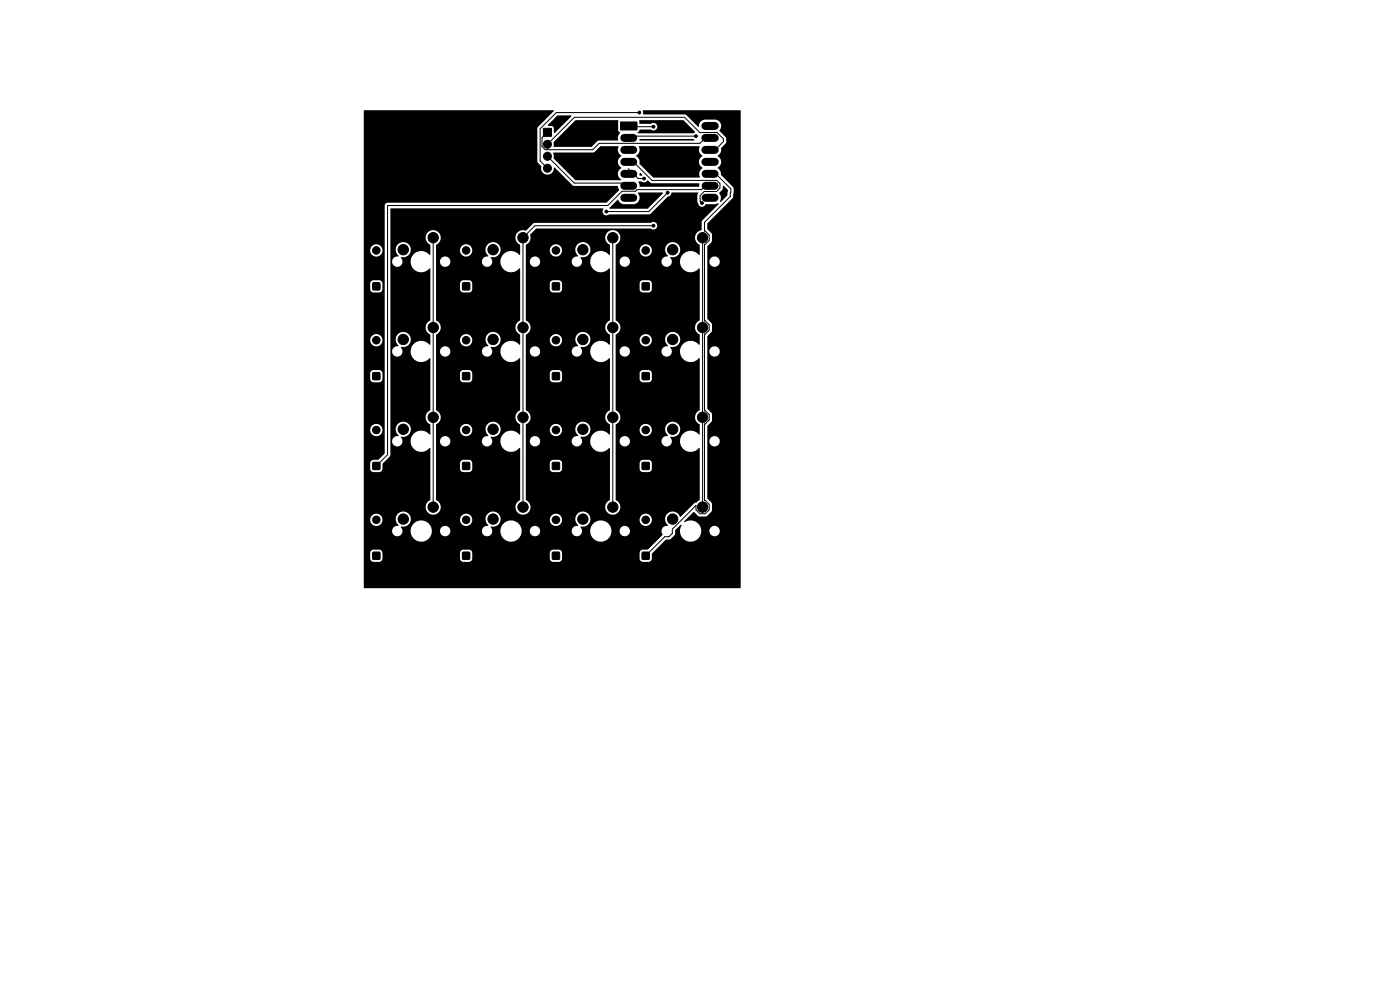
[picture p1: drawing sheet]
<svg xmlns="http://www.w3.org/2000/svg" width="297mm" height="210mm" viewBox="0 0 297 210" stroke-linecap="round" stroke-linejoin="round" font-family="sans-serif">
<g fill="#000" stroke="#000" stroke-width=".21">
<path d="M115.3 27.2h1.7v1.7h-1.7zM131.6 25.9h3.5v1.7h-3.5zM79.1 60h1.5v1.5h-1.5zM98.2 60h1.4v1.5h-1.4zM117.2 60h1.5v1.5h-1.5zM136.3 60h1.4v1.5h-1.4zM79.1 98.1h1.5v1.5h-1.5zM79.1 79.1h1.5v1.4h-1.5zM98.2 79.1h1.4v1.4h-1.4zM98.2 98.1h1.4v1.5h-1.4zM117.2 79.1h1.5v1.4h-1.5zM117.2 98.1h1.5v1.5h-1.5z"/>
<path d="M136.3 79.1h1.4v1.4h-1.4zM136.3 98.1h1.4v1.5h-1.4zM79.1 117.2h1.5v1.4h-1.5zM98.2 117.2h1.4v1.4h-1.4zM117.2 117.2h1.5v1.4h-1.5zM136.3 117.2h1.4v1.4h-1.4z"/>
<circle cx="116.1" cy="33.1" r=".85"/>
<circle cx="116.1" cy="35.7" r=".85"/>
<circle cx="116.1" cy="30.6" r=".85"/>
<circle cx="135.6" cy="23.9" r=".3"/>
<circle cx="136.6" cy="37.9" r=".3"/>
<circle cx="138.6" cy="26.9" r=".3"/>
<circle cx="147.6" cy="28.9" r=".3"/>
<circle cx="79.8" cy="53.1" r=".8"/>
<circle cx="85.5" cy="53" r="1.1"/>
<circle cx="91.9" cy="50.4" r="1.1"/>
<circle cx="98.9" cy="53.1" r=".8"/>
<circle cx="104.6" cy="53" r="1.1"/>
<circle cx="110.9" cy="50.4" r="1.1"/>
<circle cx="117.9" cy="53.1" r=".8"/>
<circle cx="123.6" cy="53" r="1.1"/>
<circle cx="128.6" cy="44.9" r=".3"/>
<circle cx="130" cy="50.4" r="1.1"/>
<circle cx="137" cy="53.1" r=".8"/>
<circle cx="138.6" cy="47.9" r=".3"/>
<circle cx="141.6" cy="40.9" r=".3"/>
<circle cx="142.7" cy="53" r="1.1"/>
<circle cx="148.9" cy="43.1" r=".3"/>
<circle cx="149" cy="50.4" r="1.1"/>
<circle cx="79.8" cy="72.2" r=".8"/>
<circle cx="85.5" cy="72" r="1.1"/>
<circle cx="91.9" cy="69.5" r="1.1"/>
<circle cx="98.9" cy="72.2" r=".8"/>
<circle cx="104.6" cy="72" r="1.1"/>
<circle cx="110.9" cy="69.5" r="1.1"/>
<circle cx="117.9" cy="72.2" r=".8"/>
<circle cx="123.6" cy="72" r="1.1"/>
<circle cx="130" cy="69.5" r="1.1"/>
<circle cx="137" cy="72.2" r=".8"/>
<circle cx="142.7" cy="72" r="1.1"/>
<circle cx="149" cy="69.5" r="1.1"/>
<circle cx="79.8" cy="91.2" r=".8"/>
<circle cx="85.5" cy="91.1" r="1.1"/>
<circle cx="91.9" cy="88.5" r="1.1"/>
<circle cx="98.9" cy="91.2" r=".8"/>
<circle cx="104.6" cy="91.1" r="1.1"/>
<circle cx="110.9" cy="88.5" r="1.1"/>
<circle cx="117.9" cy="91.2" r=".8"/>
<circle cx="123.6" cy="91.1" r="1.1"/>
<circle cx="130" cy="88.5" r="1.1"/>
<circle cx="137" cy="91.2" r=".8"/>
<circle cx="142.7" cy="91.1" r="1.1"/>
<circle cx="149" cy="88.5" r="1.1"/>
<circle cx="79.8" cy="110.3" r=".8"/>
<circle cx="85.5" cy="110.1" r="1.1"/>
<circle cx="91.9" cy="107.6" r="1.1"/>
<circle cx="98.9" cy="110.3" r=".8"/>
<circle cx="104.6" cy="110.1" r="1.1"/>
<circle cx="110.9" cy="107.6" r="1.1"/>
<circle cx="117.9" cy="110.3" r=".8"/>
<circle cx="123.6" cy="110.1" r="1.1"/>
<circle cx="130" cy="107.6" r="1.1"/>
<circle cx="137" cy="110.3" r=".8"/>
<circle cx="142.7" cy="110.1" r="1.1"/>
<circle cx="149" cy="107.6" r="1.1"/>
</g>
<g fill="none" stroke="#000" stroke-width="1.7">
<path d="M132.4 29.3h1.9M132.4 31.8h1.9M132.4 34.3h1.9M132.4 36.9h1.9M132.4 39.4h1.9M149.6 29.3h2M149.6 31.8h2M149.6 34.3h2M149.6 26.7h2M149.7 36.9h1.9M149.7 39.4h1.9M132.4 42h1.9"/>
<path d="M149.7 42h1.9"/>
</g>
<g fill="none" stroke="#000" stroke-width=".21">
<path d="M116.1 30.6l5.8-5.7h23.3l3.3 3.2h3.6l1.4 1.4v.5l-1.8 1.8h-2.1M116.1 33.2l5.7 5.6h12l.6 .6M116.1 28.1l-1.1 1.1v1.9l.7 .7h10.1l1.3-1.4h21.4l1.1-1.1M133.3 35.8l2.1 2.1h1.2M134.4 26.7l.1 .2h4.1M134.4 34.3l3.9 4h13.8l.6 .6v1l-.7 .7h-2.6l-.9 .9v1.2l.4 .4M135.6 23.9h-17.6l-3.4 3.4v6.8l1.5 1.6M147.6 28.9h-12.8l-.4 .4M149.6 36.9h2.3l3.1 3.2-.1 1.6-5.5 5.5v1.8h.2l.9 .8v1.2l-.9 .8h-.2v16.3h.2l.9 .8v1.2l-.9 .8h-.2v16.2h.2l.9 .8v1.2l-.9 .8h-.2v16.3h.2l.9 .8v1.2l-.9 .8h-1.1l-.9-.8v-1l-5 5v1l-.7 .7h-.9l-4 4M91.9 50.4v57.2M130 50.4v57.2M138.6 47.9h-25.1l-2.6 2.5v57.2"/>
<path d="M141.6 40.9l-4 4h-9M149 50.4v57.2M150.4 40.2l-.8-.8-.8 .8h-13.6l-.4 .4h-2.8l-3.1 3h-46.7v52.9l-2.4 2.3"/>
</g>
<path d="M77.2 23.4h40.2l.1 .2-3.4 3.4-.1 .2v7l.8 1a1.41 1.41 0 0 0 1.2 1.8 1.41 1.41 0 0 0 1.6-1.5l4 3.9h9.4l.3 .9-2.7 2.7h-46.5l-.4 .2-.1 .3v52.7l-1.3 1.3-1.2 .1-.4 .2-.2 .4v1.2l.3 .6 .4 .1h1.2l.6-.2 .1-.4 .1-1.1 1.6-1.7v-3.2h.4v.2a1.13 1.13 0 0 0 1.6 .9 1.13 1.13 0 0 0 .2-1.9 1.68 1.68 0 0 0 1.9-.8 1.68 1.68 0 0 0-.3-2.1 1.64 1.64 0 0 0-2.3 .3 1.64 1.64 0 0 0 .3 2.3 1.31 1.31 0 0 0-1.4 1.1h-.4v-19h.4v.1a1.13 1.13 0 0 0 1.6 .9 1.13 1.13 0 0 0 .2-1.8 1.68 1.68 0 0 0 1.9-.9 1.68 1.68 0 0 0-.3-2 1.64 1.64 0 0 0-2.3 .2 1.64 1.64 0 0 0 .3 2.4 1.31 1.31 0 0 0-1.4 1.1h-.4v-19.1h.4v.2a1.1 1.1 0 0 0 1.2 1 1.1 1.1 0 0 0 1-1.2h1.7v.3a2.31 2.31 0 0 0 1.6 2 2.31 2.31 0 0 0 2.5-.8l.1 11a1.72 1.72 0 0 0-1 1.6 1.72 1.72 0 0 0 1 1.5v2l-.1 .1a2.28 2.28 0 0 0-3.4-.2 2.28 2.28 0 0 0 .1 3.4 2.28 2.28 0 0 0 3.3-.3l.1 11a1.72 1.72 0 0 0-1 1.5 1.72 1.72 0 0 0 1 1.6v2l-.1 .1a2.28 2.28 0 0 0-3.4-.2 2.28 2.28 0 0 0 .1 3.3 2.28 2.28 0 0 0 3.3-.3l.1 11a1.64 1.64 0 0 0-.7 2.5 1.64 1.64 0 0 0 2.6 0 1.64 1.64 0 0 0-.7-2.5v-7.8h5.1v1.3l.3 .5 .3 .1h1.6l.4-.7v-1.3l-.2-.3-.4-.2h-1.6l-.4 .6h-5.1v-4.7h.8v.2a1.1 1.1 0 0 0 1.2 1 1.1 1.1 0 0 0 1-1.2h6.7v.2a1.13 1.13 0 0 0 1.7 .9 1.13 1.13 0 0 0 .2-1.9 1.68 1.68 0 0 0 1.9-.8 1.68 1.68 0 0 0-.4-2.1 1.64 1.64 0 0 0-2.3 .3 1.64 1.64 0 0 0 .3 2.3 1.31 1.31 0 0 0-1.4 1.1h-6.7v-.2a1.1 1.1 0 0 0-1.1-.8 1.1 1.1 0 0 0-1.1 1h-.8v-2.4h5.1v.2a1.3 1.3 0 0 0 2 1 1.3 1.3 0 0 0 0-2.2 1.3 1.3 0 0 0-2 1h-5.1v-1a1.73 1.73 0 0 0 1-1.6 1.73 1.73 0 0 0-1-1.5v-7.8h5.1v1.3l.3 .4 .3 .2 1.6-.1 .4-.6v-1.3l-.2-.3-.4-.3-1.6 .1-.4 .6h-5.1v-4.7h.8v.1a1.1 1.1 0 0 0 1.2 1.1 1.1 1.1 0 0 0 1-1.2h6.7v.1a1.13 1.13 0 0 0 1.7 .9 1.13 1.13 0 0 0 .2-1.8 1.68 1.68 0 0 0 1.9-.9 1.68 1.68 0 0 0-.4-2 1.64 1.64 0 0 0-2.3 .2 1.64 1.64 0 0 0 .3 2.4 1.31 1.31 0 0 0-1.4 1.1h-6.7v-.2a1.1 1.1 0 0 0-1.1-.8 1.1 1.1 0 0 0-1.1 1h-.8v-2.4h5.1v.2a1.3 1.3 0 0 0 2 1 1.3 1.3 0 0 0 0-2.2 1.3 1.3 0 0 0-2 1h-5.1v-1.1a1.73 1.73 0 0 0 1-1.5 1.73 1.73 0 0 0-1-1.6v-7.8h5.1v1.3l.3 .5 .3 .1h1.6l.4-.7v-1.3l-.2-.3-.4-.2h-1.6l-.4 .6h-5.1v-4.7h.8v.2a1.1 1.1 0 0 0 1.2 1 1.1 1.1 0 0 0 1-1.2h6.7v.2a1.1 1.1 0 0 0 1.2 1 1.1 1.1 0 0 0 1-1.2h1.8v.3a2.31 2.31 0 0 0 1.6 2 2.31 2.31 0 0 0 2.5-.8v11a1.72 1.72 0 0 0-1 1.6 1.72 1.72 0 0 0 1 1.5v2l-.1 .1a2.28 2.28 0 0 0-3.3-.2 2.28 2.28 0 0 0 0 3.4 2.28 2.28 0 0 0 3.4-.3v11a1.72 1.72 0 0 0-1 1.5 1.72 1.72 0 0 0 1 1.6v2l-.1 .1a2.28 2.28 0 0 0-3.3-.2 2.28 2.28 0 0 0 0 3.3 2.28 2.28 0 0 0 3.4-.3v11a1.64 1.64 0 0 0-.7 2.5 1.64 1.64 0 0 0 2.7 0 1.64 1.64 0 0 0-.7-2.5v-7.8h5v1.3l.3 .5 .3 .1h1.6l.4-.7v-1.3l-.1-.3-.5-.2h-1.5l-.5 .6h-5v-4.7h.8v.2a1.1 1.1 0 0 0 1.2 1 1.1 1.1 0 0 0 1-1.2h6.7v.2a1.13 1.13 0 0 0 1.6 .9 1.13 1.13 0 0 0 .2-1.9 1.68 1.68 0 0 0 1.9-.8 1.68 1.68 0 0 0-.3-2.1 1.64 1.64 0 0 0-2.3 .3 1.64 1.64 0 0 0 .3 2.3 1.31 1.31 0 0 0-1.4 1.1h-6.7v-.2a1.1 1.1 0 0 0-1.2-.8 1.1 1.1 0 0 0-1 1h-.8v-2.4h5v.2a1.3 1.3 0 0 0 2 1 1.3 1.3 0 0 0 0-2.2 1.3 1.3 0 0 0-2 1h-5v-1a1.73 1.73 0 0 0 1-1.6 1.73 1.73 0 0 0-1-1.5v-7.8h5v1.3l.3 .4 .3 .2 1.6-.1 .4-.6v-1.3l-.1-.3-.5-.3-1.5 .1-.5 .6h-5v-4.7h.8v.1a1.1 1.1 0 0 0 1.2 1.1 1.1 1.1 0 0 0 1-1.2h6.7v.1a1.13 1.13 0 0 0 1.6 .9 1.13 1.13 0 0 0 .2-1.8 1.68 1.68 0 0 0 1.9-.9 1.68 1.68 0 0 0-.3-2 1.64 1.64 0 0 0-2.3 .2 1.64 1.64 0 0 0 .3 2.4 1.31 1.31 0 0 0-1.4 1.1h-6.7v-.2a1.1 1.1 0 0 0-1.2-.8 1.1 1.1 0 0 0-1 1h-.8v-2.4h5v.2a1.3 1.3 0 0 0 2 1 1.3 1.3 0 0 0 0-2.2 1.3 1.3 0 0 0-2 1h-5v-1.1a1.73 1.73 0 0 0 1-1.5 1.73 1.73 0 0 0-1-1.6v-7.8h5v1.3l.3 .5 .3 .1h1.6l.4-.7v-1.3l-.1-.3-.5-.2h-1.5l-.5 .6h-5v-4.7h.8v.2a1.1 1.1 0 0 0 1.2 1 1.1 1.1 0 0 0 1-1.2h6.7v.2a1.1 1.1 0 0 0 1.2 1 1.1 1.1 0 0 0 1-1.2h1.7v.3a2.31 2.31 0 0 0 1.6 2 2.31 2.31 0 0 0 2.5-.8l.1 11a1.72 1.72 0 0 0-1 1.6 1.72 1.72 0 0 0 1 1.5v2l-.1 .1a2.28 2.28 0 0 0-3.4-.2 2.28 2.28 0 0 0 .1 3.4 2.28 2.28 0 0 0 3.3-.3l.1 11a1.72 1.72 0 0 0-1 1.5 1.72 1.72 0 0 0 1 1.6v2l-.1 .1a2.28 2.28 0 0 0-3.4-.2 2.28 2.28 0 0 0 .1 3.3 2.28 2.28 0 0 0 3.3-.3l.1 11a1.64 1.64 0 0 0-.7 2.5 1.64 1.64 0 0 0 2.6 0 1.64 1.64 0 0 0-.7-2.5v-7.8h5.1v1.3l.3 .5 .3 .1h1.6l.4-.7v-1.3l-.3-.4-.3-.1h-1.6l-.4 .6h-5.1v-4.7h.8v.2a1.1 1.1 0 0 0 1.2 1 1.1 1.1 0 0 0 1-1.2h6.7v.2a1.13 1.13 0 0 0 1.7 .9 1.13 1.13 0 0 0 .2-1.9 1.68 1.68 0 0 0 1.9-.8 1.68 1.68 0 0 0-.4-2.1 1.64 1.64 0 0 0-2.3 .3 1.64 1.64 0 0 0 .3 2.3 1.31 1.31 0 0 0-1.4 1.1h-6.7v-.2a1.1 1.1 0 0 0-1.1-.8 1.1 1.1 0 0 0-1.1 1h-.8v-2.4h5.1v.2a1.3 1.3 0 0 0 2 1 1.3 1.3 0 0 0 0-2.2 1.3 1.3 0 0 0-2 1h-5.1v-1a1.73 1.73 0 0 0 1-1.6 1.73 1.73 0 0 0-1-1.5v-7.8h5.1v1.3l.3 .4 .3 .2 1.6-.1 .4-.6v-1.3l-.2-.3-.4-.3-1.6 .1-.4 .6h-5.1v-4.7h.8v.1a1.1 1.1 0 0 0 1.2 1.1 1.1 1.1 0 0 0 1-1.2h6.7v.1a1.13 1.13 0 0 0 1.7 .9 1.13 1.13 0 0 0 .2-1.8 1.68 1.68 0 0 0 1.9-.9 1.68 1.68 0 0 0-.4-2 1.64 1.64 0 0 0-2.3 .2 1.64 1.64 0 0 0 .3 2.4 1.31 1.31 0 0 0-1.4 1.1h-6.7v-.2a1.1 1.1 0 0 0-1.1-.8 1.1 1.1 0 0 0-1.1 1h-.8v-2.4h5.1v.2a1.3 1.3 0 0 0 2 1 1.3 1.3 0 0 0 0-2.2 1.3 1.3 0 0 0-2 1h-5.1v-1.1a1.73 1.73 0 0 0 1-1.5 1.73 1.73 0 0 0-1-1.6v-7.8h5.1v1.3l.3 .5 .3 .1h1.6l.4-.7v-1.3l-.2-.3-.4-.2h-1.6l-.4 .6h-5.1v-4.7h.8v.2a1.1 1.1 0 0 0 1.2 1 1.1 1.1 0 0 0 1-1.2h6.7v.2a1.13 1.13 0 0 0 1.7 .9 1.13 1.13 0 0 0 .2-1.9 1.68 1.68 0 0 0 1.9-.8 1.68 1.68 0 0 0-.4-2.1 1.64 1.64 0 0 0-2.3 .3 1.64 1.64 0 0 0 .3 2.3 1.36 1.36 0 0 0-1.4 1.1h-6.7v-.2a1.1 1.1 0 0 0-1.1-.8 1.1 1.1 0 0 0-1.1 1h-.8v-2.4h5.1v.2a1.3 1.3 0 0 0 2 1 1.3 1.3 0 0 0 0-2.2 1.3 1.3 0 0 0-2 1h-5.1v-1a1.62 1.62 0 0 0 .9-2.4 1.62 1.62 0 0 0-2.5-.3 1.62 1.62 0 0 0 .2 2.5l.2 .2-.1 2.1a2.33 2.33 0 0 0-2.5-.8 2.33 2.33 0 0 0-1.6 2.1h-1.7l-.4-.8a1.68 1.68 0 0 0 1.9-.8 1.68 1.68 0 0 0-.3-2.1 1.64 1.64 0 0 0-2.3 .3 1.64 1.64 0 0 0 .3 2.3 1.36 1.36 0 0 0-1.4 1.1h-6.7v-.2a1.1 1.1 0 0 0-1.2-.8 1.1 1.1 0 0 0-1 1h-.8v-2.4h5v.2a1.3 1.3 0 0 0 2 1 1.3 1.3 0 0 0 0-2.2 1.3 1.3 0 0 0-2 1h-5v-1.1a1.75 1.75 0 0 0 .9-2.2l1.3-1.2h24.3a.82 .82 0 0 0 1.1 0 .82 .82 0 0 0 0-1.2 .82 .82 0 0 0-1.1 0h-24.7l-1.8 1.6a1.65 1.65 0 0 0-2.2 1 1.65 1.65 0 0 0 .9 2.1v2l-.1 .1a2.28 2.28 0 0 0-2.4-.7 2.28 2.28 0 0 0-1.6 2h-1.8l-.3-.8a1.68 1.68 0 0 0 1.9-.8 1.68 1.68 0 0 0-.4-2.1 1.64 1.64 0 0 0-2.3 .3 1.64 1.64 0 0 0 .3 2.3 1.36 1.36 0 0 0-1.4 1.1h-6.7v-.2a1.1 1.1 0 0 0-1.1-.8 1.1 1.1 0 0 0-1.1 1h-.8v-2.4h5.1v.2a1.3 1.3 0 0 0 2 1 1.3 1.3 0 0 0 0-2.2 1.3 1.3 0 0 0-2 1h-5.1v-1a1.62 1.62 0 0 0 .9-2.4 1.62 1.62 0 0 0-2.5-.3 1.62 1.62 0 0 0 .2 2.5l.2 .2-.1 2.1a2.33 2.33 0 0 0-2.5-.8 2.33 2.33 0 0 0-1.6 2.1h-1.7l-.4-.8a1.68 1.68 0 0 0 1.9-.8 1.68 1.68 0 0 0-.3-2.1 1.64 1.64 0 0 0-2.3 .3 1.64 1.64 0 0 0 .3 2.3 1.36 1.36 0 0 0-1.4 1.1h-.4l.1-11.2 45.1 .1a.86 .86 0 0 0 .1 1.1 .86 .86 0 0 0 1.1 .1l8.7-.1 3.9-3.7a1.01 1.01 0 0 0 .7-.9h5.6l.1 .2-.3 .4 .1 1.5a.91 .91 0 0 0 .6 .9 .91 .91 0 0 0 1.1-.4l2-.1 .7-.2 .1 .1-3.5 3.6-.2 1.9a1.72 1.72 0 0 0-1.3 1.5 1.72 1.72 0 0 0 .9 1.8v2l-.1 .1a2.28 2.28 0 0 0-3.3-.2 2.28 2.28 0 0 0 0 3.3 2.28 2.28 0 0 0 3.4-.3v11a1.72 1.72 0 0 0-1 1.6 1.72 1.72 0 0 0 1 1.5v2l-.1 .1a2.28 2.28 0 0 0-3.3-.2 2.28 2.28 0 0 0 0 3.4 2.28 2.28 0 0 0 3.4-.3v11a1.72 1.72 0 0 0-1 1.5 1.72 1.72 0 0 0 1 1.6v2l-.1 .1a2.28 2.28 0 0 0-3.3-.2 2.28 2.28 0 0 0 0 3.3 2.28 2.28 0 0 0 3.4-.3v11l-.7 .6-.4 .1-3 3a1.66 1.66 0 0 0-1.9-1.1 1.66 1.66 0 0 0-1.3 1.9l.6 1a1.24 1.24 0 0 0-1.2 .6 1.24 1.24 0 0 0 0 1.4l-3 3.1h-1.2l-.5 .3-.1 .4v1.2l.3 .5 .4 .2h1.2l.4-.2 .3-.4v-1.2l2.9-2.9 1.1-.2 .9-.9 .1-.9 1.1-1.2 .2 .1a2.28 2.28 0 0 0 1.2 3.4 2.28 2.28 0 0 0 3-2.2h1.7v.1a1.1 1.1 0 0 0 1.7 .9 1.1 1.1 0 0 0 0-1.9 1.1 1.1 0 0 0-1.7 .9l-1.7-.1a2.35 2.35 0 0 0-3.6-1.8v-.2l2-1.9 1 .9 1.5 .1 .3-.1 1-1.1v-1.6l-.9-1.1v-12.2h.4a1.11 1.11 0 0 0 1.5 1.2 1.11 1.11 0 0 0 .3-1.9 1.11 1.11 0 0 0-1.8 .7h-.4v-3.1l.9-1.1 .1-1.4-1-1.3v-12.1h.4v.1a1.1 1.1 0 0 0 1.7 .9 1.1 1.1 0 0 0 0-1.9 1.1 1.1 0 0 0-1.7 .9h-.4v-3.1l1-1.3-.1-1.4-.9-1.1v-12.2h.4a1.1 1.1 0 0 0 1.5 1.1 1.1 1.1 0 0 0 .3-1.8 1.1 1.1 0 0 0-1.8 .5v.2h-.4v-3.1l.9-1.1 .1-1.4-1-1.2v-1.2l5.3-5.4 .1-.2 .1-2-2.7-2.7a1.61 1.61 0 0 0-.7-1.5 1.46 1.46 0 0 0 .1-2.5l.1-.2a1.55 1.55 0 0 0 .6-1.5l1-1.1 .1-.9-1.5-1.6a1.51 1.51 0 0 0-.6-2.4h-2.5a1.52 1.52 0 0 0-1.3 1.5l-2.7-2.6h-9l-.1-.8 20.6-.1 .1 .1v101.2l-79.9 .1v-7.5h1.3l.1 1.5 .6 .4h1.2l.5-.2 .2-.4v-1.3h16.5l.1 1.5 .6 .4h1.2l.4-.2 .3-.4v-1.3h16.4v1.3l.5 .5 1.5 .1 .4-.2 .2-.4v-1.6l-.7-.4-1.4 .1-.5 .6h-16.4l-.2-.4-.5-.3-1.5 .1-.4 .6h-16.5l-.2-.5-.5-.2-1.4 .1-.5 .6h-1.3v-4.7h6a1.1 1.1 0 0 0 1.1 1.2 1.1 1.1 0 0 0 1.1-1.3h1.7v.3a2.25 2.25 0 0 0 2.4 2.1 2.25 2.25 0 0 0 2.1-2.3h1.7v.1a1.1 1.1 0 0 0 1.2 1.1 1.1 1.1 0 0 0 1-1.2h6.7v.1a1.1 1.1 0 0 0 1.2 1.1 1.1 1.1 0 0 0 1-1.3h1.8v.3a2.25 2.25 0 0 0 2.3 2.1 2.25 2.25 0 0 0 2.2-2.3h1.7v.1a1.1 1.1 0 0 0 1.2 1.1 1.1 1.1 0 0 0 1-1.2h6.7v.1a1.1 1.1 0 0 0 1.2 1.1 1.1 1.1 0 0 0 1-1.3h1.7v.3a2.25 2.25 0 0 0 2.4 2.1 2.25 2.25 0 0 0 2.1-2.3h1.7v.1a1.1 1.1 0 0 0 1.7 .9 1.1 1.1 0 0 0 0-1.9 1.1 1.1 0 0 0-1.7 .9l-1.7-.1a2.26 2.26 0 0 0-2.2-2.1 2.26 2.26 0 0 0-2.3 2.1h-1.7l-.4-.7a1.79 1.79 0 0 0 2.2-1.6h10.4v.2a1.3 1.3 0 0 0 2 1 1.3 1.3 0 0 0 0-2.2 1.3 1.3 0 0 0-2 1h-10.4v-.2a1.63 1.63 0 0 0-2.5-1.3 1.63 1.63 0 0 0-.1 2.8 1.31 1.31 0 0 0-1.4 1.1h-6.7v-.2a1.1 1.1 0 0 0-1.2-.8 1.1 1.1 0 0 0-1 1l-1.7-.1a2.26 2.26 0 0 0-2.3-2.1 2.26 2.26 0 0 0-2.2 2.1h-1.8l-.3-.7a1.79 1.79 0 0 0 2.1-1.6h10.4v.2a1.3 1.3 0 0 0 2 1 1.3 1.3 0 0 0 0-2.2 1.3 1.3 0 0 0-2 1h-10.4v-.2a1.63 1.63 0 0 0-2.4-1.3 1.63 1.63 0 0 0-.2 2.8 1.31 1.31 0 0 0-1.4 1.1h-6.7v-.2a1.1 1.1 0 0 0-1.1-.8 1.1 1.1 0 0 0-1.1 1l-1.7-.1a2.26 2.26 0 0 0-2.2-2.1 2.26 2.26 0 0 0-2.3 2.1h-1.7l-.4-.7a1.79 1.79 0 0 0 2.2-1.6h10.4v.2a1.3 1.3 0 0 0 2 1 1.3 1.3 0 0 0 0-2.2 1.3 1.3 0 0 0-2 1h-10.4v-.2a1.63 1.63 0 0 0-2.5-1.3 1.63 1.63 0 0 0-.1 2.8 1.31 1.31 0 0 0-1.4 1.1h-6v-2.4h1.3v.2a1.3 1.3 0 0 0 2 1 1.3 1.3 0 0 0 0-2.2 1.3 1.3 0 0 0-2 1h-1.3v-19.1h1.3v.2a1.3 1.3 0 0 0 2 1 1.3 1.3 0 0 0 0-2.2 1.3 1.3 0 0 0-2 1h-1.3v-11.9h1.3v1.3l.3 .4 .3 .2 1.6-.1 .4-.6v-1.3l-.1-.3-.5-.3h-1.4l-.4 .3-.2 .4h-1.3v-7.1h1.3a1.3 1.3 0 0 0 1.8 1.3 1.3 1.3 0 0 0 .4-2.2 1.3 1.3 0 0 0-2.1 .7l-.1 .2h-1.3v-12h1.3l.1 1.5 .6 .4h1.2l.5-.1 .2-.5v-1.3l-.2-.5-.5-.2-1.4 .1-.5 .6h-1.3v-7.1h1.3v.2a1.3 1.3 0 0 0 2 1 1.3 1.3 0 0 0 0-2.2 1.3 1.3 0 0 0-2 1h-1.3zM118.2 24.5h2.9l.1 .1-3.6 3.6-.3-1.3-1-.2-.1-.1zM117.5 30.1l4.6-4.6h9l.1 .1-.1 2.1 .5 .5a2.11 2.11 0 0 0-.6 1.6h-4l-1.5 1.4h-8l-.1-.2zM117.4 32.4h8.4l1.6-1.4h3.8a1.69 1.69 0 0 0 .6 2.1 1.48 1.48 0 0 0 0 2.5 1.5 1.5 0 0 0-.1 2.5l-9.6 .1-4.6-4.6zM135.7 36.7h.2l.3 .3v.2l-.5 .1zM135.5 38.5h.6a.92 .92 0 0 0 1.3-.2l.8 .6h10.1l.1 .1-.2 .6h-12.4zM135.6 25.5h9.3l2.6 2.5-.4 .3-11.9-.1 .5-.7h2.4a.82 .82 0 0 0 1.1 0 .82 .82 0 0 0 0-1.2 .82 .82 0 0 0-1.1 0h-2.4zM135.7 29.5h11.4l.2 .2-11.6 .1zM135.6 31.1h12.8a1.58 1.58 0 0 0 .6 2 1.48 1.48 0 0 0 0 2.5 1.61 1.61 0 0 0-.5 2l-9.9 .1-2.9-2.9a1.98 1.98 0 0 0-.7-1.8 1.49 1.49 0 0 0 .6-1.9zM153.4 39.4h.1l.9 .9-.1 1.1-1.4 1.4h-.2a1.89 1.89 0 0 0-.1-1.9l.7-.8zM129.4 44l1.6-1.6 .2 .1a1.35 1.35 0 0 0 1.1 .8h2.1a1.51 1.51 0 0 0 .9-2.4l5.2-.1 .2 .2-3.3 3.3h-8l-.1-.2z" fill="#000"/>
</svg>
